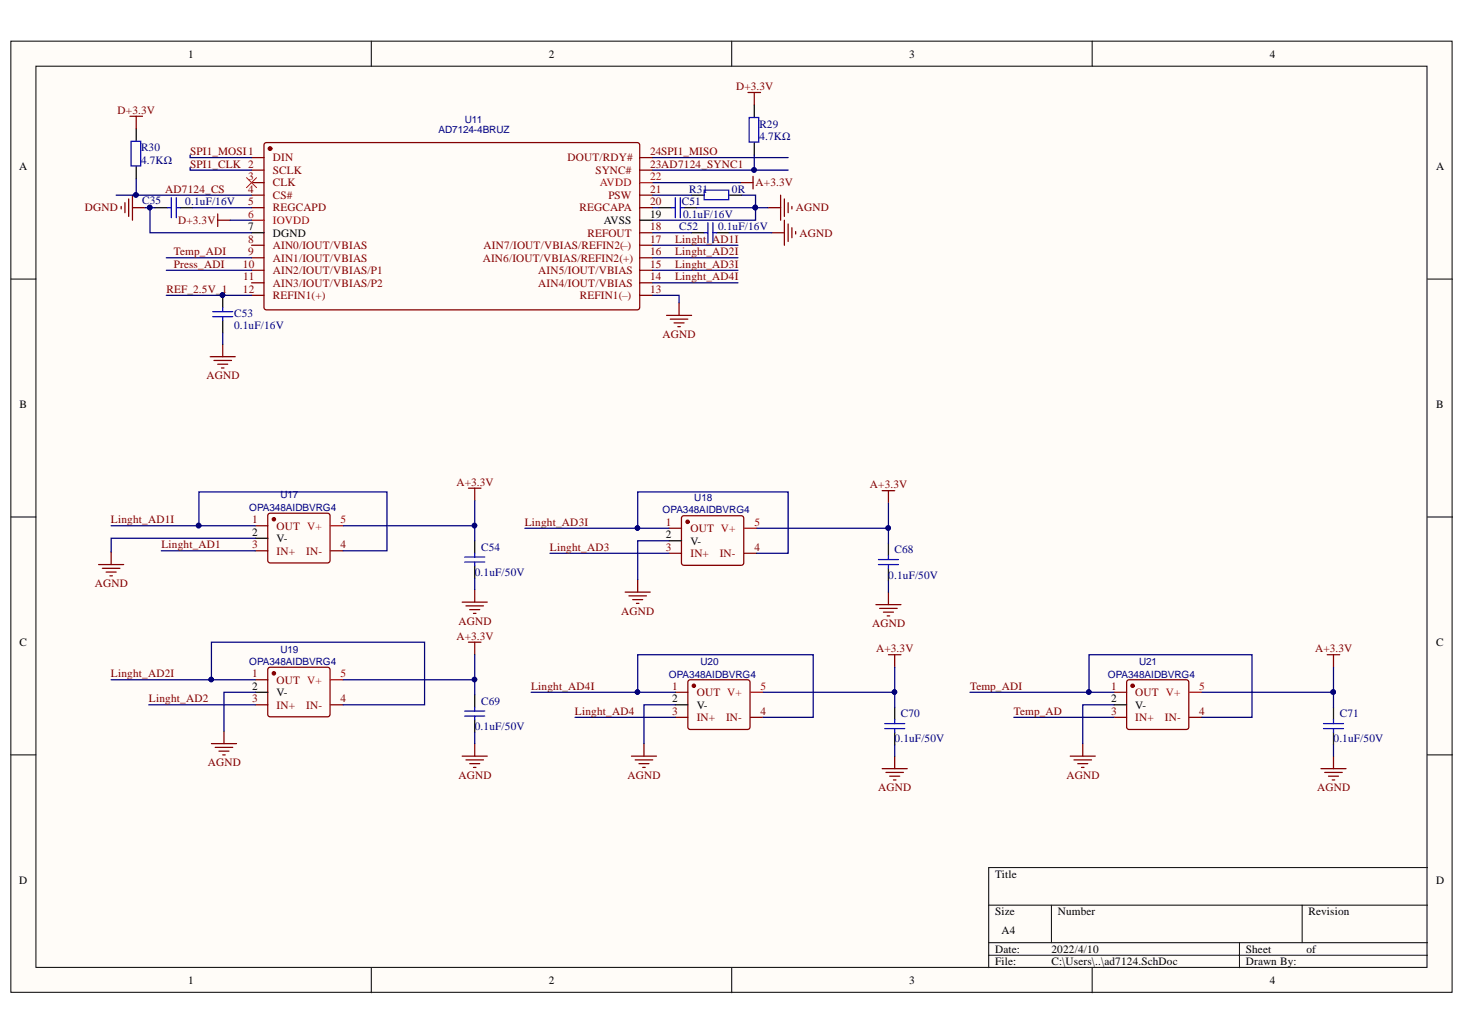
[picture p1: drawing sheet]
<svg xmlns="http://www.w3.org/2000/svg" width="297mm" height="210mm" viewBox="0 0 297 210" stroke-linecap="round" stroke-linejoin="round" font-family="sans-serif">
<defs><g id="words">
<g font-size="2.3">
<text x="38.2" y="11.7">1</text>
<text x="111.2" y="11.7">2</text>
<text x="184.3" y="11.7">3</text>
<text x="257.4" y="11.7">4</text>
<text x="3.9" y="34.5">A</text>
<text x="291.2" y="34.5">A</text>
<text x="50.3" y="46.7">7</text>
<text x="122.4" y="45.5">AVSS</text>
<text x="131.8" y="44.2">19</text>
<text x="55.3" y="48">DGND</text>
<text x="4" y="82.8">B</text>
<text x="291.2" y="82.8">B</text>
<text x="51.1" y="108.7">2</text>
<text x="56.1" y="110">V-</text>
<text x="135" y="109.2">2</text>
<text x="140" y="110.5">V-</text>
<text x="4" y="131">C</text>
<text x="291.2" y="131">C</text>
<text x="51.1" y="139.9">2</text>
<text x="56.1" y="141.2">V-</text>
<text x="136.3" y="142.4">2</text>
<text x="141.3" y="143.7">V-</text>
<text x="225.3" y="142.4">2</text>
<text x="230.2" y="143.7">V-</text>
<text x="3.9" y="179.3">D</text>
<text x="201.8" y="178">Title</text>
<text x="291.2" y="179.3">D</text>
<text x="201.8" y="185.6">Size</text>
<text x="214.5" y="185.6">Number</text>
<text x="265.3" y="185.6">Revision</text>
<text x="203" y="189.4">A4</text>
<text x="201.8" y="193.2">Date:</text>
<text x="201.8" y="195.8">File:</text>
<text x="213.2" y="193.2">2022/4/10</text>
<text x="213.2" y="195.8">C:\Users\..\ad7124.SchDoc</text>
<text x="252.6" y="193.2">Sheet</text>
<text x="252.6" y="195.8">Drawn By:</text>
<text x="264.9" y="193.2">of</text>
<text x="38.2" y="199.6">1</text>
<text x="111.2" y="199.6">2</text>
<text x="184.3" y="199.6">3</text>
<text x="257.4" y="199.6">4</text>
</g>
<g font-size="2.3" fill="#800000">
<text x="23.9" y="23.1">D+3.3V</text>
<text x="149.2" y="18.3">D+3.3V</text>
<text x="38.6" y="31.4">SPI1_MOSI1</text>
<text x="38.6" y="34">SPI1_CLK 2</text>
<text x="33.5" y="39">AD7124_CS</text>
<text x="153.2" y="37.8">A+3.3V</text>
<text x="17.2" y="42.9">DGND</text>
<text x="36.1" y="45.5">D+3.3V</text>
<text x="161.3" y="42.9">AGND</text>
<text x="35.3" y="51.8">Temp_ADI</text>
<text x="136.9" y="49.3">Linght_AD1I</text>
<text x="136.9" y="51.8">Linght_AD2I</text>
<text x="162.1" y="48">AGND</text>
<text x="33.8" y="59.4">REF_2.5V_1</text>
<text x="35.3" y="54.3">Press_ADI</text>
<text x="136.9" y="54.3">Linght_AD3I</text>
<text x="136.9" y="56.9">Linght_AD4I</text>
<text x="134.3" y="68.6">AGND</text>
<text x="41.9" y="76.9">AGND</text>
<text x="92.6" y="98.5">A+3.3V</text>
<text x="176.4" y="99">A+3.3V</text>
<text x="22.5" y="106.2">Linght_AD1I</text>
<text x="106.4" y="106.7">Linght_AD3I</text>
<text x="32.7" y="111.2">Linght_AD1</text>
<text x="111.5" y="111.7">Linght_AD3</text>
<text x="19.2" y="119.1">AGND</text>
<text x="126" y="124.7">AGND</text>
<text x="92.6" y="129.7">A+3.3V</text>
<text x="93" y="126.7">AGND</text>
<text x="176.8" y="127.2">AGND</text>
<text x="22.5" y="137.4">Linght_AD2I</text>
<text x="177.7" y="132.3">A+3.3V</text>
<text x="266.7" y="132.3">A+3.3V</text>
<text x="30.2" y="142.4">Linght_AD2</text>
<text x="107.7" y="139.9">Linght_AD4I</text>
<text x="196.7" y="139.9">Temp_ADI</text>
<text x="116.6" y="145">Linght_AD4</text>
<text x="205.6" y="145">Temp_AD</text>
<text x="42.1" y="155.4">AGND</text>
<text x="93" y="157.9">AGND</text>
<text x="127.2" y="157.9">AGND</text>
<text x="178.1" y="160.4">AGND</text>
<text x="216.2" y="157.9">AGND</text>
<text x="267.1" y="160.4">AGND</text>
</g>
<g font-size="2.3" fill="#000080">
<text x="154" y="25.9">R29</text>
<text x="154" y="28.4">4.7KΩ</text>
<text x="28.6" y="30.7">R30</text>
<text x="28.6" y="33.2">4.7KΩ</text>
<text x="28.8" y="41.3">C35</text>
<text x="37.6" y="41.6">0.1uF/16V</text>
<text x="138.2" y="41.6">C51</text>
<text x="139.8" y="39">R31</text>
<text x="148.4" y="39">0R</text>
<text x="137.7" y="46.7">C52</text>
<text x="138.5" y="44.2">0.1uF/16V</text>
<text x="145.6" y="46.7">0.1uF/16V</text>
<text x="47.5" y="64.2">C53</text>
<text x="47.5" y="66.8">0.1uF/16V</text>
<text x="97.5" y="111.7">C54</text>
<text x="181.4" y="112.3">C68</text>
<text x="96.3" y="116.8">0.1uF/50V</text>
<text x="180.1" y="117.3">0.1uF/50V</text>
<text x="97.5" y="142.9">C69</text>
<text x="96.3" y="148">0.1uF/50V</text>
<text x="182.6" y="145.5">C70</text>
<text x="271.6" y="145.5">C71</text>
<text x="181.4" y="150.5">0.1uF/50V</text>
<text x="270.4" y="150.5">0.1uF/50V</text>
</g>
<g font-size="2.3" fill="#800">
<text x="55.3" y="32.7">DIN</text>
<text x="55.3" y="35.2">SCLK</text>
<text x="115.1" y="32.7">DOUT/RDY#</text>
<text x="120.7" y="35.2">SYNC#</text>
<text x="131.8" y="34">23AD7124_SYNC1</text>
<text x="131.8" y="31.4">24SPI1_MISO</text>
<text x="50.3" y="36.5">3</text>
<text x="50.3" y="39">4</text>
<text x="50.3" y="41.6">5</text>
<text x="55.3" y="37.8">CLK</text>
<text x="55.3" y="40.3">CS#</text>
<text x="123.3" y="40.3">PSW</text>
<text x="131.8" y="41.6">20</text>
<text x="131.8" y="39">21</text>
<text x="55.3" y="42.9">REGCAPD</text>
<text x="117.5" y="42.9">REGCAPA</text>
<text x="131.8" y="46.7">18</text>
<text x="50.3" y="49.3">8</text>
<text x="50.3" y="51.8">9</text>
<text x="55.3" y="50.5">AIN0/IOUT/VBIAS</text>
<text x="55.3" y="53.1">AIN1/IOUT/VBIAS</text>
<text x="97.9" y="53.1">AIN6/IOUT/VBIAS/REFIN2(+)</text>
<text x="98" y="50.5">AIN7/IOUT/VBIAS/REFIN2(–)</text>
<text x="119.1" y="48">REFOUT</text>
<text x="131.8" y="51.8">16</text>
<text x="131.8" y="49.3">17</text>
<text x="49.2" y="54.3">10</text>
<text x="49.2" y="59.4">12</text>
<text x="49.3" y="56.9">11</text>
<text x="55.3" y="55.6">AIN2/IOUT/VBIAS/P1</text>
<text x="55.3" y="58.2">AIN3/IOUT/VBIAS/P2</text>
<text x="109.1" y="58.2">AIN4/IOUT/VBIAS</text>
<text x="109.1" y="55.6">AIN5/IOUT/VBIAS</text>
<text x="131.8" y="59.4">13</text>
<text x="131.8" y="56.9">14</text>
<text x="131.8" y="54.3">15</text>
<text x="55.3" y="60.7">REFIN1(+)</text>
<text x="117.6" y="60.7">REFIN1(–)</text>
<text x="51.1" y="106.2">1</text>
<text x="56.1" y="107.4">OUT V+</text>
<text x="135" y="106.7">1</text>
<text x="140" y="107.9">OUT V+</text>
<text x="51.1" y="111.2">3</text>
<text x="56.1" y="112.5">IN+</text>
<text x="62.1" y="112.5">IN-</text>
<text x="69" y="111.2">4</text>
<text x="135" y="111.7">3</text>
<text x="140" y="113">IN+</text>
<text x="145.9" y="113">IN-</text>
<text x="153" y="111.7">4</text>
<text x="51.1" y="137.4">1</text>
<text x="51.1" y="142.4">3</text>
<text x="56.1" y="138.6">OUT V+</text>
<text x="56.1" y="143.7">IN+</text>
<text x="62.1" y="143.7">IN-</text>
<text x="69" y="142.4">4</text>
<text x="136.3" y="139.9">1</text>
<text x="141.3" y="141.2">OUT V+</text>
<text x="225.3" y="139.9">1</text>
<text x="230.2" y="141.2">OUT V+</text>
<text x="136.3" y="145">3</text>
<text x="141.3" y="146.2">IN+</text>
<text x="147.2" y="146.2">IN-</text>
<text x="154.2" y="145">4</text>
<text x="225.3" y="145">3</text>
<text x="230.2" y="146.2">IN+</text>
<text x="236.2" y="146.2">IN-</text>
<text x="243.1" y="145">4</text>
</g>
<g font-size="2.3" fill="#f00">
<text x="121.7" y="37.8">AVDD</text>
<text x="131.8" y="36.5">22</text>
<text x="50.3" y="44.2">6</text>
<text x="55.3" y="45.5">IOVDD</text>
<text x="69" y="106.2">5</text>
<text x="153" y="106.7">5</text>
<text x="69" y="137.4">5</text>
<text x="154.2" y="139.9">5</text>
<text x="243.1" y="139.9">5</text>
</g>
<g font-size="2" fill="#000080">
<text x="88.9" y="27">AD7124-4BRUZ</text>
<text x="94.2" y="24.9">U11</text>
<text x="56.9" y="101.1">U17</text>
<text x="140.8" y="101.6">U18</text>
<text x="50.5" y="103.6">OPA348AIDBVRG4</text>
<text x="134.3" y="104.1">OPA348AIDBVRG4</text>
<text x="50.5" y="134.9">OPA348AIDBVRG4</text>
<text x="56.9" y="132.4">U19</text>
<text x="135.6" y="137.4">OPA348AIDBVRG4</text>
<text x="142" y="134.9">U20</text>
<text x="224.6" y="137.4">OPA348AIDBVRG4</text>
<text x="231" y="134.9">U21</text>
</g>
</g></defs>
<g fill="#fffcf8" stroke="#000" stroke-width=".2">
<path d="M2.2 8.3h292.2v192.9h-292.2z"/>
<path d="M7.3 13.4h282v182.8h-282z"/>
</g>
<g fill="none" stroke="#000" stroke-width=".2">
<path d="M75.3 8.3v5.1M148.4 8.3v5.1M221.4 8.3v5.1M2.2 56.6h5.1M289.4 56.6h5.1M2.2 104.8h5.1M289.4 104.8h5.1M2.2 153.1h5.1M289.4 153.1h5.1M289.4 176h-88.9v20.3M75.3 196.3v5M148.4 196.3v5"/>
<path d="M200.5 183.6h88.9M200.5 191.2h88.9M200.5 193.7h88.9M213.2 183.6v7.6M221.4 196.3v5M251.3 191.2v5.1M264 183.6v7.6"/>
</g>
<g fill="#800" stroke="#800" stroke-width=".25">
<circle cx="54.8" cy="30.1" r=".34"/>
<circle cx="55.5" cy="105.3" r=".33"/>
<circle cx="55.5" cy="136.6" r=".34"/>
<circle cx="139.4" cy="105.8" r=".34"/>
<circle cx="140.7" cy="139.1" r=".33"/>
<circle cx="229.6" cy="139.1" r=".34"/>
</g>
<g fill="none" stroke="#800" stroke-width=".25">
<path d="M51 32h2.5M51 34.5h2.5M51 37h2.5M51 39.6h2.5M53.6 29.2l.4-.3 75.5 .1 .2 .4-.1 33.2-.4 .2h-75.4l-.3-.5zM129.8 32h2.5M129.8 34.5h2.5M129.8 39.6h2.5M51 42.1h2.5M51 49.7h2.5M51 52.3h2.5M51 54.8h2.5"/>
<path d="M51 57.4h2.5M51 59.9h2.5M129.8 42.1h2.5M129.8 49.7h2.5M129.8 52.3h2.5M129.8 54.8h2.5M129.8 57.4h2.5M129.8 59.9h2.5M129.8 47.2h2.5M51.8 106.6h2.5M51.8 111.7h2.5M54.4 104.3l.4-.2 11.9 .1 .2 .4-.1 9.3-.4 .3-11.9-.1-.2-.4z"/>
<path d="M67 111.7h2.6M135.7 107.1h2.5M135.7 112.2h2.5M138.2 104.8l.5-.2 11.8 .1 .3 .4-.1 9.3-.4 .2h-11.9l-.2-.5zM150.9 112.2h2.5M51.8 137.9h2.5M54.4 135.6l.4-.3 11.9 .1 .2 .4-.1 9.3-.4 .3-11.9-.1-.2-.4zM139.5 138.1l.5-.2h11.8l.3 .5-.1 9.3-.4 .2h-11.9l-.2-.5zM228.5 138.1l.4-.2h11.9l.2 .5v9.3l-.5 .2h-11.8l-.3-.5zM51.8 142.9h2.5M67 142.9h2.6M136.9 140.4h2.6"/>
<path d="M136.9 145.5h2.6M152.2 145.5h2.5M225.9 140.4h2.5M225.9 145.5h2.5M241.1 145.5h2.6"/>
</g>
<path d="M129.8 37h2.5M51 44.7h2.5M67 106.6h2.6M150.9 107.1h2.5M67 137.9h2.6M152.2 140.4h2.5M241.1 140.4h2.6" fill="none" stroke="#f00" stroke-width=".25"/>
<g fill="none" stroke="#000" stroke-width=".25">
<path d="M27.6 26.1v2.6M27.6 33.7v2.6M140.2 39.6h2.6M147.9 39.6h2.5M152.9 21.3v2.5M152.9 28.9v2.6M31.4 42.1h2.6M36.5 42.1h2.6M45.2 59.9v2.5M51 47.2h2.5M129.8 44.7h2.5M133.6 42.1h2.6"/>
<path d="M138.7 42.1h2.5M140.2 47.2h2.6M145.3 47.2h2.6M45.2 65v2.5M51.8 109.2h2.5M96.3 109.7v2.5M96.3 114.8v2.5M135.7 109.7h2.5M180.1 110.2v2.5M180.1 115.3v2.5M51.8 140.4h2.5M96.3 140.9v2.5"/>
<path d="M96.3 146v2.5M136.9 142.9h2.6M181.4 143.4v2.6M181.4 148.5v2.6M225.9 142.9h2.5M270.4 143.4v2.6M270.4 148.5v2.6"/>
</g>
<g fill="none" stroke="#00f" stroke-width=".25">
<path d="M26.6 28.7h1.9v4.9h-1.9zM142.8 38.6h5v1.9h-5zM151.9 23.8h2v5h-2zM34 42.1h.7M34.7 40.1v4.1M35.8 40.1v4.1M35.8 42.1h.7M136.2 42.1h.7M136.9 40.1v4.1M137.9 42.1h.8M137.9 40.1v4.1M142.8 47.2h.7"/>
<path d="M143.5 45.2v4M144.5 45.2v4M144.5 47.2h.8M43.1 64.2h4.1M43.1 63.2h4.1M45.2 62.4v.8M45.2 64.2v.8M94.2 113h4.1M94.2 114h4.1M96.3 112.2v.8M96.3 114v.8M178.1 113.5h4.1"/>
<path d="M178.1 114.5h4.1M180.1 112.7v.8M180.1 114.5v.8M94.2 144.2h4.1M94.2 145.2h4.1M96.3 143.4v.8M96.3 145.2v.8M179.4 146.7h4M179.4 147.8h4M181.4 146v.7M181.4 147.8v.7M268.3 146.7h4.1"/>
<path d="M268.3 147.8h4.1M270.4 146v.7M270.4 147.8v.7"/>
</g>
<g fill="none" stroke="#800000" stroke-width=".25">
<path d="M151.7 18.8h2.5M152.9 18.8v2.5M26.3 23.6h2.6M26.9 39.6v5.1M27.6 23.6v2.5M150.1 37h2.6M152.7 35.8v2.5M158.3 39.6v5.1M24.6 41.9v.5M25.3 41.1v2M26.1 40.3v3.6M26.9 42.1h2.5"/>
<path d="M44.1 43.4v2.5M44.1 44.7h2.6M155.7 42.1h2.6M156.5 47.2h2.5M159 40.3v3.6M159 44.7v5M159.8 41.1v2M159.8 45.4v3.6M160.6 41.9v.5M160.6 46.2v2M161.3 46.9v.6M42.6 72.3h5.1"/>
<path d="M43.4 73.1h3.5M44.1 73.9h2.1M44.9 74.6h.5M45.2 69.8v2.5M135.1 64h5.1M135.9 64.7h3.6M136.7 65.5h2M137.4 66.2h.5M137.7 61.4v2.6M95 99h2.5M96.3 99v2.5M178.9 99.5h2.5"/>
<path d="M180.1 99.5v2.6M20 114.5h5.1M20.8 115.3h3.5M21.5 116h2.1M22.3 116.8h.5M22.5 112v2.5M96.3 119.6v2.5M129.3 117.5v2.6M93.7 122.1h5.1M94.5 122.9h3.5M95 130.2h2.5M95.2 123.6h2.1"/>
<path d="M96 124.4h.5M96.3 130.2v2.6M126.8 120.1h5M127.5 120.8h3.6M128.3 121.6h2M129 122.4h.6M177.6 122.6h5.1M178.4 123.4h3.5M179.1 124.1h2.1M179.9 124.9h.5M180.1 120.1v2.5M180.1 132.8h2.6"/>
<path d="M181.4 132.8v2.5M269.1 132.8h2.5M270.4 132.8v2.5M42.9 150.8h5.1M43.6 151.6h3.6M44.4 152.3h2M45.2 153.1h.5M45.4 148.3v2.5M93.7 153.4h5.1M94.5 154.1h3.5M95.2 154.9h2.1M96 155.6h.5"/>
<path d="M96.3 150.8v2.6M128 153.4h5.1M128.8 154.1h3.5M129.6 154.9h2M130.3 155.6h.5M130.6 150.8v2.6M178.9 155.9h5M179.6 156.7h3.6M180.4 157.4h2M181.2 158.2h.5M181.4 153.4v2.5M217 153.4h5.1"/>
<path d="M217.8 154.1h3.5M218.5 154.9h2.1M219.3 155.6h.5M219.5 150.8v2.6M267.8 155.9h5.1M268.6 156.7h3.6M269.4 157.4h2M270.1 158.2h.5M270.4 153.4v2.5"/>
</g>
<g fill="#000080" stroke="#000080" stroke-width=".2">
<circle cx="45.1" cy="59.8" r=".46"/>
<circle cx="30.4" cy="42.1" r=".47"/>
<circle cx="153.1" cy="42.1" r=".46"/>
<circle cx="27.6" cy="39.5" r=".46"/>
<circle cx="152.9" cy="34.5" r=".46"/>
<circle cx="96.2" cy="106.6" r=".46"/>
<circle cx="40.3" cy="106.6" r=".47"/>
<circle cx="96.2" cy="137.8" r=".46"/>
<circle cx="42.8" cy="137.8" r=".46"/>
<circle cx="180.1" cy="107.1" r=".46"/>
<circle cx="129.2" cy="107.1" r=".46"/>
<circle cx="181.4" cy="140.3" r=".46"/>
<circle cx="270.3" cy="140.3" r=".46"/>
<circle cx="220.8" cy="140.3" r=".46"/>
<circle cx="129.2" cy="140.3" r=".46"/>
</g>
<path d="M50 36l2 2.1M52 36l-2 2.1" fill="none" stroke="#f00" stroke-width=".2"/>
<g fill="none" stroke="#000080" stroke-width=".25">
<path d="M23.6 39.6h4M27.6 36.3v3.3h23.4M38.5 31.5v.5h12.5M38.5 34v.5h12.5M132.3 37h17.8M132.3 32h27.5M132.3 39.6h7.9M150.4 39.6h2.8v5.1h-20.9M152.9 31.5v3h-20.6M152.9 34.5h6.9M29.4 42.1h2M30.4 42.1v5.1h20.6"/>
<path d="M33.7 59.9h17.3M33.7 54.8h17.3M33.7 52.3h17.3M39.1 42.1h11.9M46.7 44.7h4.3M132.3 59.9h5.4v1.5M132.3 42.1h1.3M132.3 47.2h7.9M132.3 57.4h17.3M132.3 54.8h17.3M132.3 52.3h17.3M132.3 49.7h17.3"/>
<path d="M141.2 42.1h14.5M147.9 47.2h8.6M45.2 67.5v2.3M22.5 106.6h29.3M32.7 111.7h19.1M40.3 106.6v-6.8h38.2v11.9h-8.9M51.8 109.2h-29.3v2.8M69.6 106.6h26.7v3.1M96.3 101.5v5.1M96.3 117.3v2.3M106.4 107.1h29.3M111.5 112.2h24.2"/>
<path d="M129.3 107.1v-7.3h30.5v12.4h-6.4M135.7 109.7h-6.4v7.8M153.4 107.1h26.7v3.1M180.1 102.1v5M180.1 117.8v2.3M22.5 137.9h29.3M42.9 137.9v-7.7h43.2v12.7h-16.5M69.6 137.9h26.7v3M96.3 132.8v5.1M181.4 135.3v5.1M270.4 135.3v5.1M30.2 142.9h21.6"/>
<path d="M51.8 140.4h-6.4v7.9M96.3 148.5v2.3M107.7 140.4h29.2M116.6 145.5h20.3M129.3 140.4v-7.6h35.6v12.7h-10.2M136.9 142.9h-6.3v7.9M154.7 140.4h26.7v3M181.4 151.1v2.3M196.7 140.4h29.2M205.6 145.5h20.3M220.8 140.4v-7.6h33.1v12.7h-10.2M225.9 142.9h-6.4v7.9"/>
<path d="M243.7 140.4h26.7v3M270.4 151.1v2.3"/>
</g>
<use href="#words"/>
</svg>
